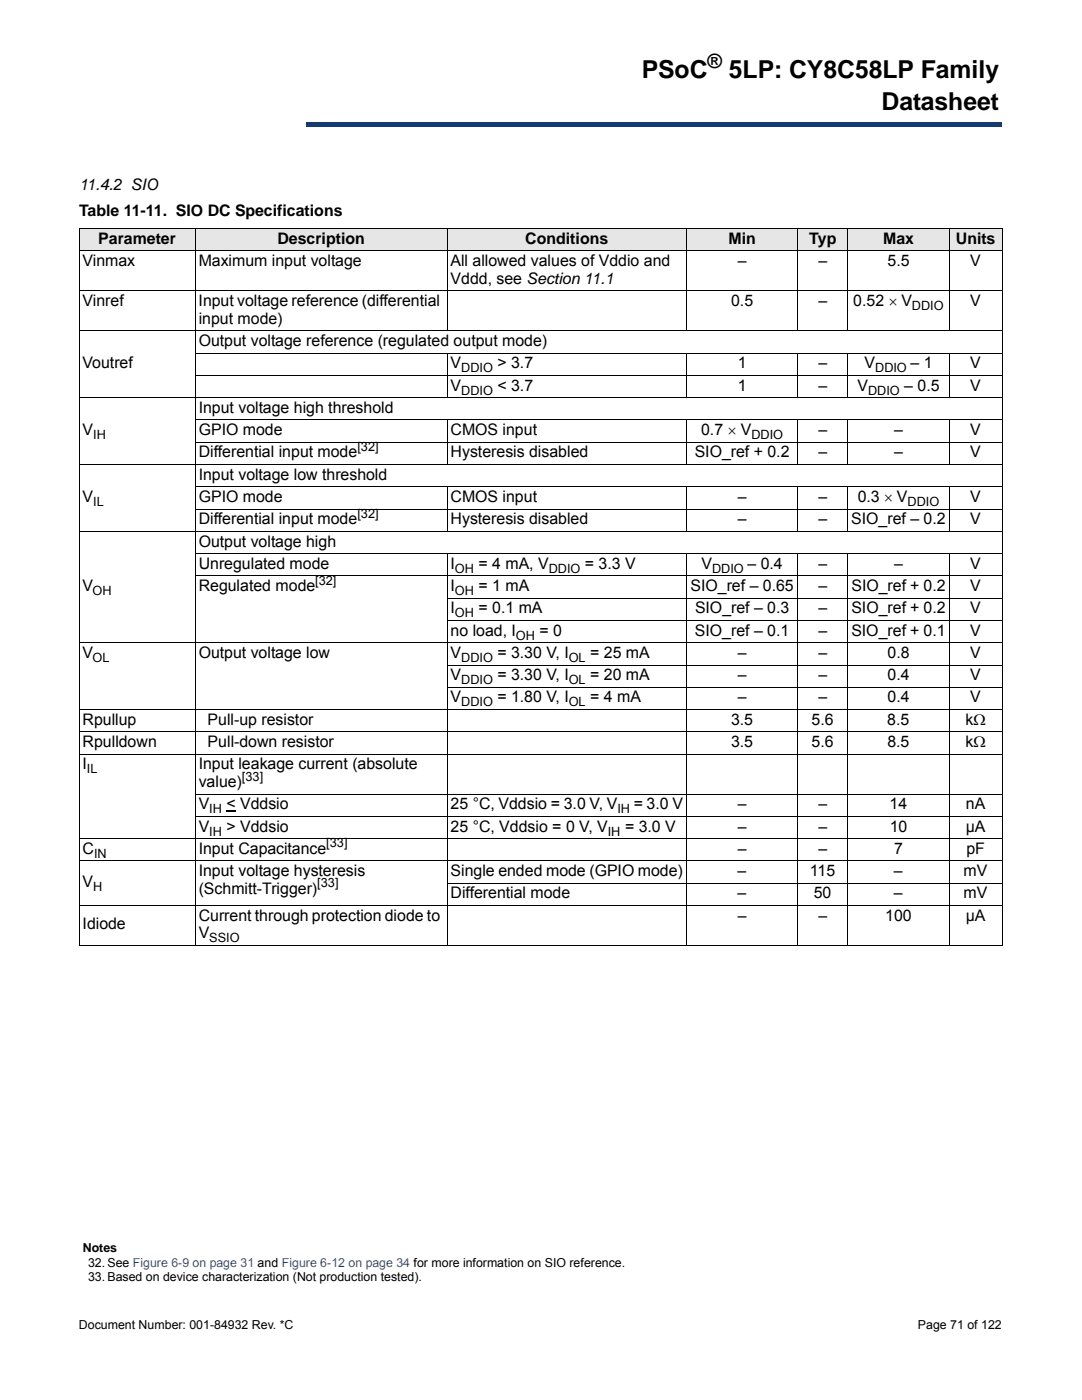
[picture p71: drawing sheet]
<svg xmlns="http://www.w3.org/2000/svg" width="216mm" height="279mm" viewBox="0 0 216 279" stroke-linecap="round" stroke-linejoin="round" font-family="sans-serif">
<defs><g id="words">
<g font-size="4.9">
<text x="128" y="15.5">PSoC</text>
<text x="145.4" y="15.5">5LP: CY8C58LP Family</text>
<text x="175.9" y="21.9">Datasheet</text>
</g>
<text font-size="3.9" x="141.2" y="13.5">®</text>
<g font-size="3.2">
<text x="15.8" y="37.9">11.4.2 SIO</text>
<text x="15.8" y="43.2">Table 11-11. SIO DC Specifications</text>
<text x="16.5" y="53.1">Vinmax</text>
<text x="19.6" y="48.7">Parameter</text>
<text x="39.6" y="53.1">Maximum input voltage</text>
<text x="55.4" y="48.7">Description</text>
<text x="89.9" y="53.1">All allowed values of Vddio and</text>
<text x="104.8" y="48.7">Conditions</text>
<text x="145.4" y="48.7">Min</text>
<text x="147.2" y="53.1">–</text>
<text x="161.5" y="48.7">Typ</text>
<text x="163.3" y="53.1">–</text>
<text x="176.2" y="48.7">Max</text>
<text x="177.1" y="53.1">5.5</text>
<text x="190.8" y="48.7">Units</text>
<text x="193.6" y="53.1">V</text>
<text x="89.9" y="56.7">Vddd, see Section 11.1</text>
<text x="16.5" y="61.1">Vinref</text>
<text x="39.6" y="61.1">Input voltage reference (differential</text>
<text x="39.6" y="64.6">input mode)</text>
<text x="145.9" y="61.1">0.5</text>
<text x="163.3" y="61.1">–</text>
<text x="170.3" y="61.1">0.52 × V</text>
<text x="193.6" y="61.1">V</text>
<text x="39.6" y="69.1">Output voltage reference (regulated output mode)</text>
<text x="16.5" y="73.5">Voutref</text>
<text x="89.9" y="73.5">V</text>
<text x="89.9" y="78">V</text>
<text x="99.3" y="73.5">&gt; 3.7</text>
<text x="99.3" y="78">&lt; 3.7</text>
<text x="147.2" y="73.5">1</text>
<text x="147.2" y="78">1</text>
<text x="163.3" y="73.5">–</text>
<text x="163.3" y="78">–</text>
<text x="171.1" y="78">V</text>
<text x="172.5" y="73.5">V</text>
<text x="180.4" y="78">– 0.5</text>
<text x="181.7" y="73.5">– 1</text>
<text x="193.6" y="78">V</text>
<text x="193.6" y="73.5">V</text>
<text x="39.6" y="82.4">Input voltage high threshold</text>
<text x="16.5" y="86.8">V</text>
<text x="39.6" y="86.8">GPIO mode</text>
<text x="89.9" y="86.8">CMOS input</text>
<text x="139.9" y="86.8">0.7 × V</text>
<text x="163.3" y="86.8">–</text>
<text x="178.4" y="86.8">–</text>
<text x="193.6" y="86.8">V</text>
<text x="39.6" y="91.3">Differential input mode</text>
<text x="39.6" y="95.7">Input voltage low threshold</text>
<text x="89.9" y="91.3">Hysteresis disabled</text>
<text x="138.6" y="91.3">SIO_ref + 0.2</text>
<text x="163.3" y="91.3">–</text>
<text x="178.4" y="91.3">–</text>
<text x="193.6" y="91.3">V</text>
<text x="16.5" y="100.2">V</text>
<text x="39.6" y="100.2">GPIO mode</text>
<text x="89.9" y="100.2">CMOS input</text>
<text x="147.2" y="100.2">–</text>
<text x="163.3" y="100.2">–</text>
<text x="171.1" y="100.2">0.3 × V</text>
<text x="193.6" y="100.2">V</text>
<text x="39.6" y="104.6">Differential input mode</text>
<text x="89.9" y="104.6">Hysteresis disabled</text>
<text x="147.2" y="104.6">–</text>
<text x="163.3" y="104.6">–</text>
<text x="169.9" y="104.6">SIO_ref – 0.2</text>
<text x="193.6" y="104.6">V</text>
<text x="39.6" y="109.1">Output voltage high</text>
<text x="39.6" y="113.5">Unregulated mode</text>
<text x="89.9" y="113.5">I</text>
<text x="95.5" y="113.5">= 4 mA, V</text>
<text x="116.7" y="113.5">= 3.3 V</text>
<text x="140" y="113.5">V</text>
<text x="149.1" y="113.5">– 0.4</text>
<text x="163.3" y="113.5">–</text>
<text x="178.4" y="113.5">–</text>
<text x="193.6" y="113.5">V</text>
<text x="16.5" y="118">V</text>
<text x="39.6" y="118">Regulated mode</text>
<text x="89.9" y="118">I</text>
<text x="95.5" y="118">= 1 mA</text>
<text x="137.8" y="118">SIO_ref – 0.65</text>
<text x="163.3" y="118">–</text>
<text x="169.9" y="118">SIO_ref + 0.2</text>
<text x="193.6" y="118">V</text>
<text x="89.9" y="122.4">I</text>
<text x="95.5" y="122.4">= 0.1 mA</text>
<text x="138.7" y="122.4">SIO_ref – 0.3</text>
<text x="163.3" y="122.4">–</text>
<text x="169.9" y="122.4">SIO_ref + 0.2</text>
<text x="193.6" y="122.4">V</text>
<text x="16.5" y="131.3">V</text>
<text x="39.6" y="131.3">Output voltage low</text>
<text x="89.9" y="131.3">V</text>
<text x="89.9" y="126.9">no load, I</text>
<text x="99.3" y="131.3">= 3.30 V, I</text>
<text x="107.6" y="126.9">= 0</text>
<text x="117.8" y="131.3">= 25 mA</text>
<text x="138.7" y="126.9">SIO_ref – 0.1</text>
<text x="147.2" y="131.3">–</text>
<text x="163.3" y="126.9">–</text>
<text x="163.3" y="131.3">–</text>
<text x="169.9" y="126.9">SIO_ref + 0.1</text>
<text x="177.1" y="131.3">0.8</text>
<text x="193.6" y="126.9">V</text>
<text x="193.6" y="131.3">V</text>
<text x="89.9" y="135.7">V</text>
<text x="99.3" y="135.7">= 3.30 V, I</text>
<text x="117.8" y="135.7">= 20 mA</text>
<text x="147.2" y="135.7">–</text>
<text x="163.3" y="135.7">–</text>
<text x="177.1" y="135.7">0.4</text>
<text x="193.6" y="135.7">V</text>
<text x="89.9" y="140.2">V</text>
<text x="99.3" y="140.2">= 1.80 V, I</text>
<text x="117.8" y="140.2">= 4 mA</text>
<text x="147.2" y="140.2">–</text>
<text x="163.3" y="140.2">–</text>
<text x="177.1" y="140.2">0.4</text>
<text x="193.6" y="140.2">V</text>
<text x="16.5" y="144.6">Rpullup</text>
<text x="16.5" y="149.1">Rpulldown</text>
<text x="41.4" y="144.6">Pull-up resistor</text>
<text x="41.4" y="149.1">Pull-down resistor</text>
<text x="145.9" y="144.6">3.5</text>
<text x="145.9" y="149.1">3.5</text>
<text x="161.9" y="144.6">5.6</text>
<text x="161.9" y="149.1">5.6</text>
<text x="177.1" y="144.6">8.5</text>
<text x="177.1" y="149.1">8.5</text>
<text x="192.6" y="144.6">kΩ</text>
<text x="192.6" y="149.1">kΩ</text>
<text x="16.5" y="153.5">I</text>
<text x="39.6" y="153.5">Input leakage current (absolute</text>
<text x="39.6" y="157.1">value)</text>
<text x="39.6" y="161.5">V</text>
<text x="45.2" y="161.5">&lt; Vddsio</text>
<text x="89.9" y="161.5">25 °C, Vddsio = 3.0 V, V</text>
<text x="126.5" y="161.5">= 3.0 V</text>
<text x="147.2" y="161.5">–</text>
<text x="163.3" y="161.5">–</text>
<text x="177.5" y="161.5">14</text>
<text x="192.7" y="161.5">nA</text>
<text x="39.6" y="165.9">V</text>
<text x="45.2" y="165.9">&gt; Vddsio</text>
<text x="89.9" y="165.9">25 °C, Vddsio = 0 V, V</text>
<text x="124.7" y="165.9">= 3.0 V</text>
<text x="147.2" y="165.9">–</text>
<text x="163.3" y="165.9">–</text>
<text x="177.5" y="165.9">10</text>
<text x="192.7" y="165.9">µA</text>
<text x="16.5" y="170.4">C</text>
<text x="39.6" y="170.4">Input Capacitance</text>
<text x="147.2" y="170.4">–</text>
<text x="163.3" y="170.4">–</text>
<text x="178.4" y="170.4">7</text>
<text x="192.8" y="170.4">pF</text>
<text x="16.5" y="177.1">V</text>
<text x="39.6" y="174.8">Input voltage hysteresis</text>
<text x="39.6" y="178.4">(Schmitt-Trigger)</text>
<text x="89.9" y="174.8">Single ended mode (GPIO mode)</text>
<text x="89.9" y="179.3">Differential mode</text>
<text x="147.2" y="179.3">–</text>
<text x="147.2" y="174.8">–</text>
<text x="161.6" y="174.8">115</text>
<text x="162.4" y="179.3">50</text>
<text x="178.4" y="179.3">–</text>
<text x="178.4" y="174.8">–</text>
<text x="192.3" y="179.3">mV</text>
<text x="192.3" y="174.8">mV</text>
<text x="16.5" y="185.5">Idiode</text>
<text x="39.6" y="183.7">Current through protection diode to</text>
<text x="147.2" y="183.7">–</text>
<text x="163.3" y="183.7">–</text>
<text x="176.7" y="183.7">100</text>
<text x="192.7" y="183.7">µA</text>
<text x="39.6" y="187.3">V</text>
</g>
<g font-size="2.5">
<text x="182" y="61.9">DDIO</text>
<text x="92" y="74.3">DDIO</text>
<text x="174.6" y="74.3">DDIO</text>
<text x="92" y="78.8">DDIO</text>
<text x="173.2" y="78.8">DDIO</text>
<text x="18.6" y="87.7">IH</text>
<text x="149.9" y="87.7">DDIO</text>
<text x="71.3" y="90">[32]</text>
<text x="18.6" y="101">IL</text>
<text x="181.1" y="101">DDIO</text>
<text x="71.3" y="103.4">[32]</text>
<text x="18.5" y="118.8">OH</text>
<text x="62.9" y="116.7">[32]</text>
<text x="90.8" y="114.3">OH</text>
<text x="90.8" y="118.8">OH</text>
<text x="109.5" y="114.3">DDIO</text>
<text x="142.1" y="114.3">DDIO</text>
<text x="90.8" y="123.2">OH</text>
<text x="103" y="127.7">OH</text>
<text x="18.5" y="132.1">OL</text>
<text x="92" y="132.1">DDIO</text>
<text x="92" y="136.5">DDIO</text>
<text x="113.5" y="132.1">OL</text>
<text x="113.5" y="136.5">OL</text>
<text x="92" y="141">DDIO</text>
<text x="113.5" y="141">OL</text>
<text x="17.4" y="154.3">IL</text>
<text x="48.3" y="155.8">[33]</text>
<text x="41.8" y="162.3">IH</text>
<text x="41.8" y="166.8">IH</text>
<text x="121.3" y="166.8">IH</text>
<text x="123.2" y="162.3">IH</text>
<text x="18.8" y="171.2">IN</text>
<text x="65.1" y="169.1">[33]</text>
<text x="18.6" y="177.9">H</text>
<text x="63.3" y="177.1">[33]</text>
<text x="41.8" y="188">SSIO</text>
<text x="16.5" y="250">Notes</text>
<text x="17.6" y="255.6">33. Based on device characterization (Not production tested).</text>
<text x="17.6" y="252.8">32. See Figure 6-9 on page 31 and Figure 6-12 on page 34 for more information on SIO reference.</text>
<text x="15.7" y="265.2">Document Number: 001-84932 Rev. *C</text>
<text x="183.2" y="265.2">Page 71 of 122</text>
</g>
</g></defs>
<path d="M61 24.4h138.8v.9h-138.8z" fill="#163b71"/>
<path d="M61 24.4h138.9" fill="none" stroke="#163b71" stroke-width=".2"/>
<path d="M199.7 24.4h.2v1h-.2z" fill="#163b71"/>
<path d="M61 25.3h138.8" fill="none" stroke="#163b71" stroke-width=".2"/>
<path d="M61 24.3h.1v1h-.1z" fill="#163b71"/>
<path d="M15.8 8.6h45.2v18h-45.2z" fill="#fff"/>
<g fill="#e6e6e6">
<path d="M15.8 45.6h23.1v4.5h-23.1z"/>
<path d="M38.9 45.6h50.3v4.5h-50.3z"/>
<path d="M89.2 45.6h47.8v4.5h-47.8z"/>
<path d="M137 45.6h22.2v4.5h-22.2z"/>
<path d="M159.2 45.6h10v4.5h-10z"/>
<path d="M169.2 45.6h20.2v4.5h-20.2z"/>
<path d="M189.4 45.6h10.5v4.5h-10.5z"/>
</g>
<path d="M45.2 161.7h1.8v.3h-1.8z" fill="#000"/>
<g fill="none" stroke="#000" stroke-width=".2">
<path d="M15.7 45.6h184.3M15.7 50.1h184.3M15.7 58.1h184.3M15.8 45.7v142.9M38.9 45.6v143.1M89.2 45.6v20.5M137 45.6v20.5M159.2 45.6v20.5M169.2 45.6v20.5M189.4 45.6v20.5M199.9 45.7v20.3M15.7 66h184.3"/>
<path d="M15.7 79.4h184.3M38.9 70.5h161.1M38.9 74.9h161.1M89.2 70.4v9M137 70.4v9M159.2 70.4v9M169.2 70.4v9M189.4 70.4v9M199.9 66.1v4.3M199.9 70.5v8.8M199.9 79.4v4.4M15.7 92.7h184.3"/>
<path d="M38.9 83.8h161.1M38.9 88.3h161.1M38.9 97.2h161.1M89.2 83.8v9M89.2 97.1v9M137 83.8v9M137 97.1v9M159.2 83.8v9M159.2 97.1v9M169.2 83.8v9M169.2 97.1v9M189.4 83.8v9"/>
<path d="M189.4 97.1v9M199.9 83.9v8.8M199.9 92.8v4.3M199.9 97.2v8.8M15.7 106h184.3M38.9 101.6h161.1M38.9 110.5h161.1M38.9 114.9h161.1M89.2 119.4h110.8M89.2 110.4v78.3M137 110.4v78.3M159.2 110.4v78.3"/>
<path d="M169.2 110.4v78.3M189.4 110.4v78.3M199.9 106.1v4.3M199.9 110.5v78.1M15.7 128.3h184.3M89.2 123.8h110.8M89.2 132.7h110.8M89.2 137.2h110.8M15.7 141.6h184.3M15.7 146h184.3M15.7 150.5h184.3M38.9 158.5h161.1"/>
<path d="M15.7 167.4h184.3M15.7 171.8h184.3M38.9 162.9h161.1M89.1 176.3h110.9M15.7 180.7h184.3M15.7 188.7h184.3"/>
</g>
<use href="#words"/>
</svg>
